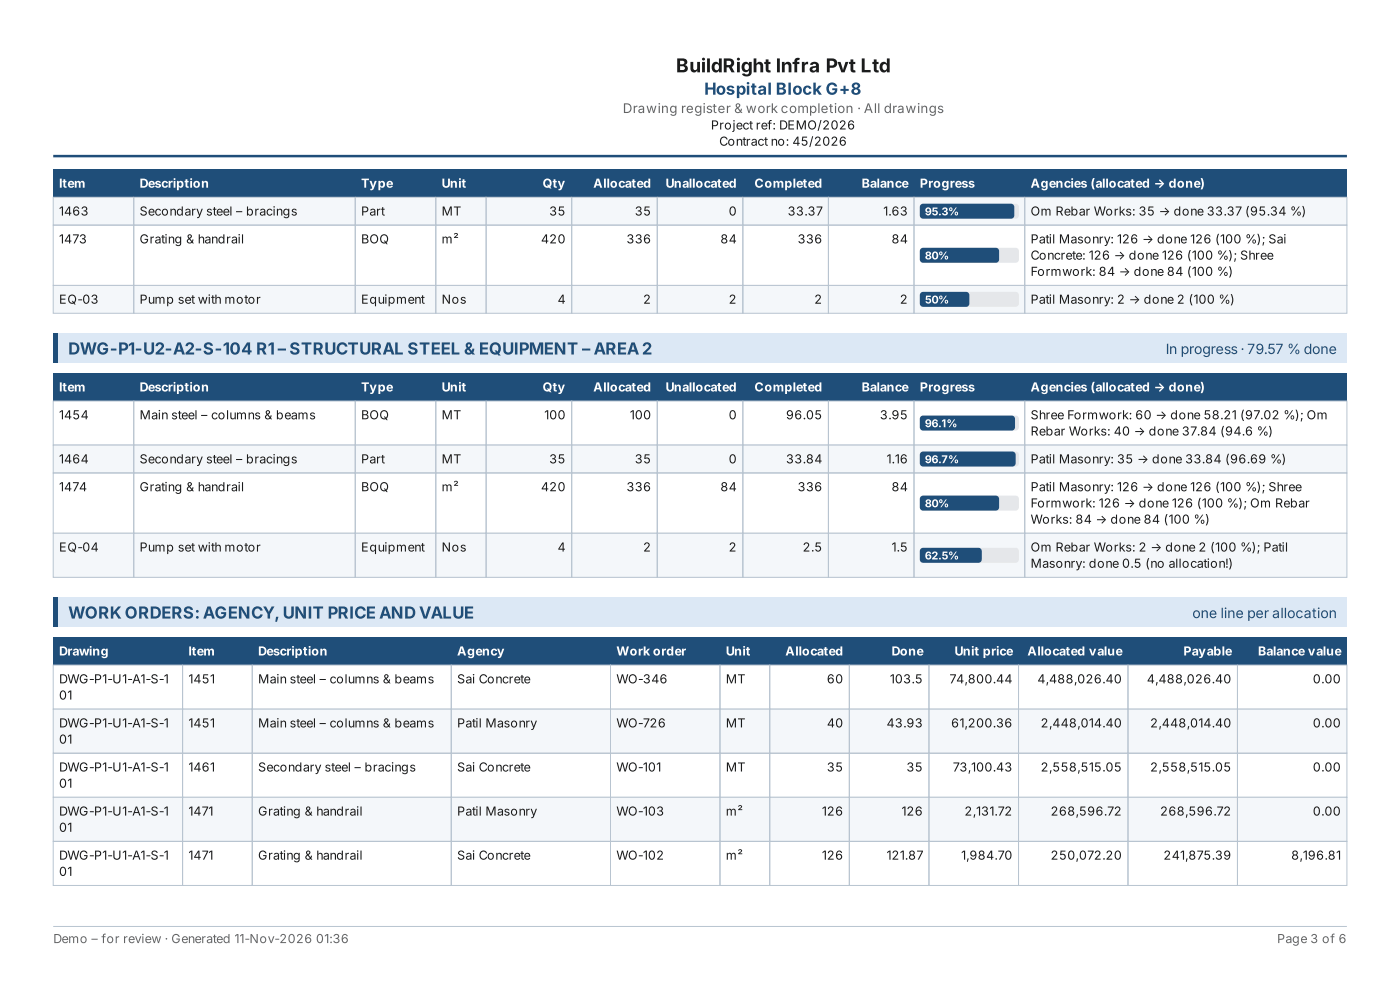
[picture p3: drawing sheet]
<svg xmlns="http://www.w3.org/2000/svg" width="297mm" height="210mm" viewBox="0 0 297 210" stroke-linecap="round" stroke-linejoin="round" font-family="sans-serif">
<defs><g id="words">
<text font-size="4.1" fill="#1a1a1a" x="143.4" y="15.3">BuildRight Infra Pvt Ltd</text>
<g font-size="3.5" fill="#1f4e79">
<text x="149.4" y="20.1">Hospital Block G+8</text>
<text x="14.5" y="75.2">DWG-P1-U2-A2-S-104 R1– STRUCTURAL STEEL &amp; EQUIPMENT – AREA2</text>
<text x="14.5" y="131.2">WORK ORDERS:AGENCY,UNIT PRICE AND VALUE</text>
</g>
<g font-size="3" fill="#1f4e79">
<text x="247.3" y="75.1">In progress · 79.57 % done</text>
<text x="252.9" y="131.1">one line per allocation</text>
</g>
<text font-size="2.8" fill="#666" x="132.1" y="24">Drawing register &amp; work completion · All drawings</text>
<g font-size="2.6" fill="#1a1a1a">
<text x="150.8" y="27.5">Project ref: DEMO/2026</text>
<text x="152.6" y="30.9">Contract no: 45/2026</text>
<text x="12.5" y="45.7">1463</text>
<text x="29.6" y="45.7">Secondary steel – bracings</text>
<text x="76.6" y="45.7">Part</text>
<text x="93.7" y="45.7">MT</text>
<text x="116.5" y="45.7">35</text>
<text x="134.7" y="45.7">35</text>
<text x="154.6" y="45.7">0</text>
<text x="167.1" y="45.7">33.37</text>
<text x="187.4" y="45.7">1.63</text>
<text x="218.6" y="45.7">Om Rebar Works: 35 → done 33.37 (95.34 %)</text>
<text x="12.5" y="51.6">1473</text>
<text x="29.6" y="51.6">Grating &amp; handrail</text>
<text x="76.6" y="51.6">BOQ</text>
<text x="93.7" y="51.6">m²</text>
<text x="114.8" y="51.6">420</text>
<text x="132.9" y="51.6">336</text>
<text x="152.8" y="51.6">84</text>
<text x="169.2" y="51.6">336</text>
<text x="189.1" y="51.6">84</text>
<text x="218.6" y="51.6">Patil Masonry: 126 → done 126 (100 %); Sai</text>
<text x="218.6" y="55.1">Concrete: 126 → done 126 (100 %); Shree</text>
<text x="218.6" y="58.5">Formwork: 84 → done 84 (100 %)</text>
<text x="12.5" y="64.4">EQ-03</text>
<text x="29.6" y="64.4">Pump set with motor</text>
<text x="76.6" y="64.4">Equipment</text>
<text x="93.7" y="64.4">Nos</text>
<text x="118.3" y="64.4">4</text>
<text x="136.4" y="64.4">2</text>
<text x="154.6" y="64.4">2</text>
<text x="172.8" y="64.4">2</text>
<text x="190.9" y="64.4">2</text>
<text x="218.6" y="64.4">Patil Masonry: 2 → done 2 (100 %)</text>
<text x="12.5" y="88.9">1454</text>
<text x="29.6" y="88.9">Main steel – columns &amp; beams</text>
<text x="76.6" y="88.9">BOQ</text>
<text x="93.7" y="88.9">MT</text>
<text x="115.5" y="88.9">100</text>
<text x="133.6" y="88.9">100</text>
<text x="154.6" y="88.9">0</text>
<text x="166.8" y="88.9">96.05</text>
<text x="186.7" y="88.9">3.95</text>
<text x="218.6" y="88.9">Shree Formwork: 60 → done 58.21 (97.02 %); Om</text>
<text x="218.6" y="92.4">Rebar Works: 40 → done 37.84 (94.6 %)</text>
<text x="12.5" y="98.3">1464</text>
<text x="29.6" y="98.3">Secondary steel – bracings</text>
<text x="76.6" y="98.3">Part</text>
<text x="93.7" y="98.3">MT</text>
<text x="116.5" y="98.3">35</text>
<text x="134.7" y="98.3">35</text>
<text x="154.6" y="98.3">0</text>
<text x="166.8" y="98.3">33.84</text>
<text x="188.1" y="98.3">1.16</text>
<text x="218.6" y="98.3">Patil Masonry: 35 → done 33.84 (96.69 %)</text>
<text x="12.5" y="104.2">1474</text>
<text x="29.6" y="104.2">Grating &amp; handrail</text>
<text x="76.6" y="104.2">BOQ</text>
<text x="93.7" y="104.2">m²</text>
<text x="114.8" y="104.2">420</text>
<text x="132.9" y="104.2">336</text>
<text x="152.8" y="104.2">84</text>
<text x="169.2" y="104.2">336</text>
<text x="189.1" y="104.2">84</text>
<text x="218.6" y="104.2">Patil Masonry: 126 → done 126 (100 %); Shree</text>
<text x="218.6" y="107.6">Formwork: 126 → done 126 (100 %); Om Rebar</text>
<text x="218.6" y="111.1">Works: 84 → done 84 (100 %)</text>
<text x="12.5" y="117">EQ-04</text>
<text x="29.6" y="117">Pump set with motor</text>
<text x="76.6" y="117">Equipment</text>
<text x="93.7" y="117">Nos</text>
<text x="118.3" y="117">4</text>
<text x="136.4" y="117">2</text>
<text x="154.6" y="117">2</text>
<text x="170.3" y="117">2.5</text>
<text x="189.1" y="117">1.5</text>
<text x="218.6" y="117">Om Rebar Works: 2 → done 2 (100 %); Patil</text>
<text x="218.6" y="120.4">Masonry: done 0.5 (no allocation!)</text>
<text x="12.5" y="144.9">DWG-P1-U1-A1-S-1</text>
<text x="12.5" y="148.4">01</text>
<text x="40" y="144.9">1451</text>
<text x="54.7" y="144.9">Main steel – columns &amp; beams</text>
<text x="97" y="144.9">Sai Concrete</text>
<text x="130.8" y="144.9">WO-346</text>
<text x="154" y="144.9">MT</text>
<text x="175.4" y="144.9">60</text>
<text x="188.8" y="144.9">103.5</text>
<text x="201.4" y="144.9">74,800.44</text>
<text x="220.1" y="144.9">4,488,026.40</text>
<text x="243.3" y="144.9">4,488,026.40</text>
<text x="278.5" y="144.9">0.00</text>
<text x="12.5" y="154.3">DWG-P1-U1-A1-S-1</text>
<text x="40" y="154.3">1451</text>
<text x="54.7" y="154.3">Main steel – columns &amp; beams</text>
<text x="97" y="154.3">Patil Masonry</text>
<text x="130.8" y="154.3">WO-726</text>
<text x="154" y="154.3">MT</text>
<text x="175.4" y="154.3">40</text>
<text x="188.1" y="154.3">43.93</text>
<text x="201.8" y="154.3">61,200.36</text>
<text x="220.8" y="154.3">2,448,014.40</text>
<text x="244" y="154.3">2,448,014.40</text>
<text x="278.5" y="154.3">0.00</text>
<text x="12.5" y="157.7">01</text>
<text x="12.5" y="163.6">DWG-P1-U1-A1-S-1</text>
<text x="12.5" y="167.1">01</text>
<text x="40" y="163.6">1461</text>
<text x="54.7" y="163.6">Secondary steel – bracings</text>
<text x="97" y="163.6">Sai Concrete</text>
<text x="130.8" y="163.6">WO-101</text>
<text x="154" y="163.6">MT</text>
<text x="175.4" y="163.6">35</text>
<text x="192.3" y="163.6">35</text>
<text x="202.1" y="163.6">73,100.43</text>
<text x="220.8" y="163.6">2,558,515.05</text>
<text x="244" y="163.6">2,558,515.05</text>
<text x="278.5" y="163.6">0.00</text>
<text x="12.5" y="173">DWG-P1-U1-A1-S-1</text>
<text x="40" y="173">1471</text>
<text x="54.7" y="173">Grating &amp; handrail</text>
<text x="97" y="173">Patil Masonry</text>
<text x="130.8" y="173">WO-103</text>
<text x="154" y="173">m²</text>
<text x="174.4" y="173">126</text>
<text x="191.3" y="173">126</text>
<text x="204.6" y="173">2,131.72</text>
<text x="222.9" y="173">268,596.72</text>
<text x="246.1" y="173">268,596.72</text>
<text x="278.5" y="173">0.00</text>
<text x="12.5" y="176.4">01</text>
<text x="12.5" y="182.3">DWG-P1-U1-A1-S-1</text>
<text x="12.5" y="185.8">01</text>
<text x="40" y="182.3">1471</text>
<text x="54.7" y="182.3">Grating &amp; handrail</text>
<text x="97" y="182.3">Sai Concrete</text>
<text x="130.8" y="182.3">WO-102</text>
<text x="154" y="182.3">m²</text>
<text x="174.4" y="182.3">126</text>
<text x="188.1" y="182.3">121.87</text>
<text x="203.9" y="182.3">1,984.70</text>
<text x="222.9" y="182.3">250,072.20</text>
<text x="246.8" y="182.3">241,875.39</text>
<text x="273.9" y="182.3">8,196.81</text>
</g>
<g font-size="2.6" fill="#fff">
<text x="12.5" y="39.8">Item</text>
<text x="29.6" y="39.8">Description</text>
<text x="76.6" y="39.8">Type</text>
<text x="93.7" y="39.8">Unit</text>
<text x="115.1" y="39.8">Qty</text>
<text x="125.9" y="39.8">Allocated</text>
<text x="141.2" y="39.8">Unallocated</text>
<text x="160.1" y="39.8">Completed</text>
<text x="182.8" y="39.8">Balance</text>
<text x="195.1" y="39.8">Progress</text>
<text x="218.6" y="39.8">Agencies (allocated → done)</text>
<text x="12.5" y="83">Item</text>
<text x="29.6" y="83">Description</text>
<text x="76.6" y="83">Type</text>
<text x="93.7" y="83">Unit</text>
<text x="115.1" y="83">Qty</text>
<text x="125.9" y="83">Allocated</text>
<text x="141.2" y="83">Unallocated</text>
<text x="160.1" y="83">Completed</text>
<text x="182.8" y="83">Balance</text>
<text x="195.1" y="83">Progress</text>
<text x="218.6" y="83">Agencies (allocated → done)</text>
<text x="12.5" y="139">Drawing</text>
<text x="40" y="139">Item</text>
<text x="54.7" y="139">Description</text>
<text x="97" y="139">Agency</text>
<text x="130.8" y="139">Work order</text>
<text x="154" y="139">Unit</text>
<text x="166.6" y="139">Allocated</text>
<text x="189.1" y="139">Done</text>
<text x="202.5" y="139">Unit price</text>
<text x="218" y="139">Allocated value</text>
<text x="251.1" y="139">Payable</text>
<text x="266.9" y="139">Balance value</text>
</g>
<g font-size="2.6" fill="#666">
<text x="11.3" y="200">Demo – for review · Generated 11-Nov-2026</text>
<text x="67" y="200">01:36</text>
<text x="270.9" y="200">Page 3 of 6</text>
</g>
<g font-size="2.3" fill="#fff">
<text x="196.2" y="45.7">95.3%</text>
<text x="196.2" y="55">80%</text>
<text x="196.2" y="64.4">50%</text>
<text x="196.2" y="90.6">96.1%</text>
<text x="196.2" y="98.2">96.7%</text>
<text x="196.2" y="107.6">80%</text>
<text x="196.2" y="118.7">62.5%</text>
</g>
</g></defs>
<path d="M11.3 33.1h274.4" fill="none" stroke="#1f4e79" stroke-width=".53"/>
<path d="M11.3 196.5h274.4" fill="none" stroke="#b8c4d0" stroke-width=".21"/>
<path d="M11.3 35.9h274.4v5.9h-274.4z" fill="#1f4e79"/>
<path d="M11.3 41.8h274.4v5.9h-274.4z" fill="#f4f7fa"/>
<path d="M11.3 41.8h17.1v5.9h-17.1zM28.4 41.8h47v5.9h-47zM75.4 41.8h17.1v5.9h-17.1zM92.5 41.8h10.6v5.9h-10.6zM103.1 41.8h18.2v5.9h-18.2zM121.3 41.8h18.1v5.9h-18.1zM139.4 41.8h18.2v5.9h-18.2zM157.6 41.8h18.2v5.9h-18.2zM175.8 41.8h18.1v5.9h-18.1zM193.9 41.8h23.5v5.9h-23.5z" fill="none" stroke="#b8c4d0" stroke-width=".21"/>
<path d="M195.3 43.4l.5-.2h19.7a.71 .71 0 0 1 .7 .7v1.8a.71 .71 0 0 1-.7 .7h-19.7a.71 .71 0 0 1-.7-.7v-1.8z" fill="#e5e7eb"/>
<path d="M195.3 43.4l.5-.2h18.7a.71 .71 0 0 1 .7 .7v1.8a.71 .71 0 0 1-.7 .7h-18.7a.71 .71 0 0 1-.7-.7v-1.8z" fill="#1f4e79"/>
<path d="M11.3 47.7h17.1v12.8h-17.1zM28.4 47.7h47v12.8h-47zM75.4 47.7h17.1v12.8h-17.1zM92.5 47.7h10.6v12.8h-10.6zM103.1 47.7h18.2v12.8h-18.2zM121.3 47.7h18.1v12.8h-18.1zM139.4 47.7h18.2v12.8h-18.2zM157.6 47.7h18.2v12.8h-18.2zM175.8 47.7h18.1v12.8h-18.1zM193.9 47.7h23.5v12.8h-23.5zM217.4 41.8h68.3v5.9h-68.3z" fill="none" stroke="#b8c4d0" stroke-width=".21"/>
<path d="M195.3 52.8l.5-.2h19.7a.71 .71 0 0 1 .7 .7v1.7a.71 .71 0 0 1-.7 .7h-19.7a.71 .71 0 0 1-.7-.7v-1.7z" fill="#e5e7eb"/>
<path d="M195.3 52.8l.5-.2h15.5a.71 .71 0 0 1 .7 .7v1.7a.71 .71 0 0 1-.7 .7h-15.5a.71 .71 0 0 1-.7-.7v-1.7z" fill="#1f4e79"/>
<path d="M217.4 47.7h68.3v12.8h-68.3z" fill="none" stroke="#b8c4d0" stroke-width=".21"/>
<path d="M11.3 60.5h274.4v5.9h-274.4z" fill="#f4f7fa"/>
<path d="M11.3 60.5h17.1v5.9h-17.1zM28.4 60.5h47v5.9h-47zM75.4 60.5h17.1v5.9h-17.1zM92.5 60.5h10.6v5.9h-10.6zM103.1 60.5h18.2v5.9h-18.2zM121.3 60.5h18.1v5.9h-18.1zM139.4 60.5h18.2v5.9h-18.2zM157.6 60.5h18.2v5.9h-18.2zM175.8 60.5h18.1v5.9h-18.1zM193.9 60.5h23.5v5.9h-23.5z" fill="none" stroke="#b8c4d0" stroke-width=".21"/>
<path d="M195.3 62.1l.5-.2h19.7a.71 .71 0 0 1 .7 .7v1.8a.71 .71 0 0 1-.7 .7h-19.7a.71 .71 0 0 1-.7-.7v-1.8z" fill="#e5e7eb"/>
<path d="M195.3 62.1l.5-.2h9.1a.71 .71 0 0 1 .8 .7v1.8a.71 .71 0 0 1-.8 .7h-9.1a.71 .71 0 0 1-.7-.7v-1.8z" fill="#1f4e79"/>
<path d="M217.4 60.5h68.3v5.9h-68.3z" fill="none" stroke="#b8c4d0" stroke-width=".21"/>
<path d="M11.3 70.7h274.4v6.3h-274.4z" fill="#dce8f5"/>
<g fill="#1f4e79">
<path d="M11.3 70.7h1v6.3h-1z"/>
<path d="M11.3 79.1h274.4v6h-274.4z"/>
</g>
<path d="M11.3 85.1h17.1v9.3h-17.1zM28.4 85.1h47v9.3h-47zM75.4 85.1h17.1v9.3h-17.1zM92.5 85.1h10.6v9.3h-10.6zM103.1 85.1h18.2v9.3h-18.2zM121.3 85.1h18.1v9.3h-18.1zM139.4 85.1h18.2v9.3h-18.2zM157.6 85.1h18.2v9.3h-18.2zM175.8 85.1h18.1v9.3h-18.1zM193.9 85.1h23.5v9.3h-23.5z" fill="none" stroke="#b8c4d0" stroke-width=".21"/>
<path d="M195.3 88.3l.5-.2h19.7a.71 .71 0 0 1 .7 .7v1.8a.71 .71 0 0 1-.7 .7h-19.7a.71 .71 0 0 1-.7-.7v-1.8z" fill="#e5e7eb"/>
<path d="M195.3 88.3l.5-.2h18.8a.71 .71 0 0 1 .7 .7v1.8a.71 .71 0 0 1-.7 .7h-18.8a.71 .71 0 0 1-.7-.7v-1.8z" fill="#1f4e79"/>
<path d="M217.4 85.1h68.3v9.3h-68.3z" fill="none" stroke="#b8c4d0" stroke-width=".21"/>
<path d="M11.3 94.4h274.4v5.9h-274.4z" fill="#f4f7fa"/>
<path d="M11.3 94.4h17.1v5.9h-17.1zM28.4 94.4h47v5.9h-47zM75.4 94.4h17.1v5.9h-17.1zM92.5 94.4h10.6v5.9h-10.6zM103.1 94.4h18.2v5.9h-18.2zM121.3 94.4h18.1v5.9h-18.1zM139.4 94.4h18.2v5.9h-18.2zM157.6 94.4h18.2v5.9h-18.2zM175.8 94.4h18.1v5.9h-18.1zM193.9 94.4h23.5v5.9h-23.5z" fill="none" stroke="#b8c4d0" stroke-width=".21"/>
<path d="M195.3 96l.5-.2h19.7a.71 .71 0 0 1 .7 .7v1.7a.71 .71 0 0 1-.7 .7h-19.7a.71 .71 0 0 1-.7-.7v-1.7z" fill="#e5e7eb"/>
<path d="M195.3 96l.5-.2h19a.71 .71 0 0 1 .7 .7v1.7a.71 .71 0 0 1-.7 .7h-19a.71 .71 0 0 1-.7-.7v-1.7z" fill="#1f4e79"/>
<path d="M217.4 94.4h68.3v5.9h-68.3zM11.3 100.3h17.1v12.8h-17.1zM28.4 100.3h47v12.8h-47zM75.4 100.3h17.1v12.8h-17.1zM92.5 100.3h10.6v12.8h-10.6zM103.1 100.3h18.2v12.8h-18.2zM121.3 100.3h18.1v12.8h-18.1zM139.4 100.3h18.2v12.8h-18.2zM157.6 100.3h18.2v12.8h-18.2zM175.8 100.3h18.1v12.8h-18.1zM193.9 100.3h23.5v12.8h-23.5z" fill="none" stroke="#b8c4d0" stroke-width=".21"/>
<path d="M195.3 105.3l.5-.2h19.7a.71 .71 0 0 1 .7 .7v1.8a.71 .71 0 0 1-.7 .7h-19.7a.71 .71 0 0 1-.7-.7v-1.8z" fill="#e5e7eb"/>
<path d="M195.3 105.3l.5-.2h15.5a.71 .71 0 0 1 .7 .7v1.8a.71 .71 0 0 1-.7 .7h-15.5a.71 .71 0 0 1-.7-.7v-1.8z" fill="#1f4e79"/>
<path d="M217.4 100.3h68.3v12.8h-68.3z" fill="none" stroke="#b8c4d0" stroke-width=".21"/>
<path d="M11.3 113.1h274.4v9.3h-274.4z" fill="#f4f7fa"/>
<path d="M11.3 113.1h17.1v9.3h-17.1zM28.4 113.1h47v9.3h-47zM75.4 113.1h17.1v9.3h-17.1zM92.5 113.1h10.6v9.3h-10.6zM103.1 113.1h18.2v9.3h-18.2zM121.3 113.1h18.1v9.3h-18.1zM139.4 113.1h18.2v9.3h-18.2zM157.6 113.1h18.2v9.3h-18.2zM175.8 113.1h18.1v9.3h-18.1zM193.9 113.1h23.5v9.3h-23.5z" fill="none" stroke="#b8c4d0" stroke-width=".21"/>
<path d="M195.3 116.4l.5-.2h19.7a.71 .71 0 0 1 .7 .7v1.8a.71 .71 0 0 1-.7 .7h-19.7a.71 .71 0 0 1-.7-.7v-1.8z" fill="#e5e7eb"/>
<path d="M195.3 116.4l.5-.2h11.8a.71 .71 0 0 1 .7 .7v1.8a.71 .71 0 0 1-.7 .7h-11.8a.71 .71 0 0 1-.7-.7v-1.8z" fill="#1f4e79"/>
<path d="M217.4 113.1h68.3v9.3h-68.3z" fill="none" stroke="#b8c4d0" stroke-width=".21"/>
<path d="M11.3 126.7h274.4v6.3h-274.4z" fill="#dce8f5"/>
<g fill="#1f4e79">
<path d="M11.3 126.7h1v6.3h-1z"/>
<path d="M11.3 135.1h274.4v6h-274.4z"/>
</g>
<path d="M11.3 141.1h27.4v9.3h-27.4zM38.7 141.1h14.8v9.3h-14.8zM53.5 141.1h42.2v9.3h-42.2zM95.7 141.1h33.8v9.3h-33.8zM129.5 141.1h23.2v9.3h-23.2zM152.7 141.1h10.6v9.3h-10.6zM163.3 141.1h16.9v9.3h-16.9zM180.2 141.1h16.9v9.3h-16.9zM197.1 141.1h19v9.3h-19zM216.1 141.1h23.2v9.3h-23.2zM239.3 141.1h23.2v9.3h-23.2zM262.5 141.1h23.2v9.3h-23.2z" fill="none" stroke="#b8c4d0" stroke-width=".21"/>
<path d="M11.3 150.4h274.4v9.4h-274.4z" fill="#f4f7fa"/>
<g fill="none" stroke="#b8c4d0" stroke-width=".21">
<path d="M11.3 150.4h27.4v9.4h-27.4zM11.3 159.8h27.4v9.3h-27.4zM38.7 150.4h14.8v9.4h-14.8zM38.7 159.8h14.8v9.3h-14.8zM53.5 150.4h42.2v9.4h-42.2zM53.5 159.8h42.2v9.3h-42.2zM95.7 150.4h33.8v9.4h-33.8zM95.7 159.8h33.8v9.3h-33.8zM129.5 150.4h23.2v9.4h-23.2zM129.5 159.8h23.2v9.3h-23.2zM152.7 150.4h10.6v9.4h-10.6zM152.7 159.8h10.6v9.3h-10.6z"/>
<path d="M163.3 150.4h16.9v9.4h-16.9zM163.3 159.8h16.9v9.3h-16.9zM180.2 150.4h16.9v9.4h-16.9zM180.2 159.8h16.9v9.3h-16.9zM197.1 150.4h19v9.4h-19zM197.1 159.8h19v9.3h-19zM216.1 150.4h23.2v9.4h-23.2zM216.1 159.8h23.2v9.3h-23.2zM239.3 150.4h23.2v9.4h-23.2zM239.3 159.8h23.2v9.3h-23.2zM262.5 150.4h23.2v9.4h-23.2zM262.5 159.8h23.2v9.3h-23.2z"/>
</g>
<path d="M11.3 169.1h274.4v9.4h-274.4z" fill="#f4f7fa"/>
<g fill="none" stroke="#b8c4d0" stroke-width=".21">
<path d="M11.3 169.1h27.4v9.4h-27.4zM11.3 178.5h27.4v9.3h-27.4zM38.7 169.1h14.8v9.4h-14.8zM38.7 178.5h14.8v9.3h-14.8zM53.5 169.1h42.2v9.4h-42.2zM53.5 178.5h42.2v9.3h-42.2zM95.7 169.1h33.8v9.4h-33.8zM95.7 178.5h33.8v9.3h-33.8zM129.5 169.1h23.2v9.4h-23.2zM129.5 178.5h23.2v9.3h-23.2zM152.7 169.1h10.6v9.4h-10.6zM152.7 178.5h10.6v9.3h-10.6z"/>
<path d="M163.3 169.1h16.9v9.4h-16.9zM163.3 178.5h16.9v9.3h-16.9zM180.2 169.1h16.9v9.4h-16.9zM180.2 178.5h16.9v9.3h-16.9zM197.1 169.1h19v9.4h-19zM197.1 178.5h19v9.3h-19zM216.1 169.1h23.2v9.4h-23.2zM216.1 178.5h23.2v9.3h-23.2zM239.3 169.1h23.2v9.4h-23.2zM239.3 178.5h23.2v9.3h-23.2zM262.5 169.1h23.2v9.4h-23.2zM262.5 178.5h23.2v9.3h-23.2z"/>
</g>
<use href="#words"/>
</svg>
